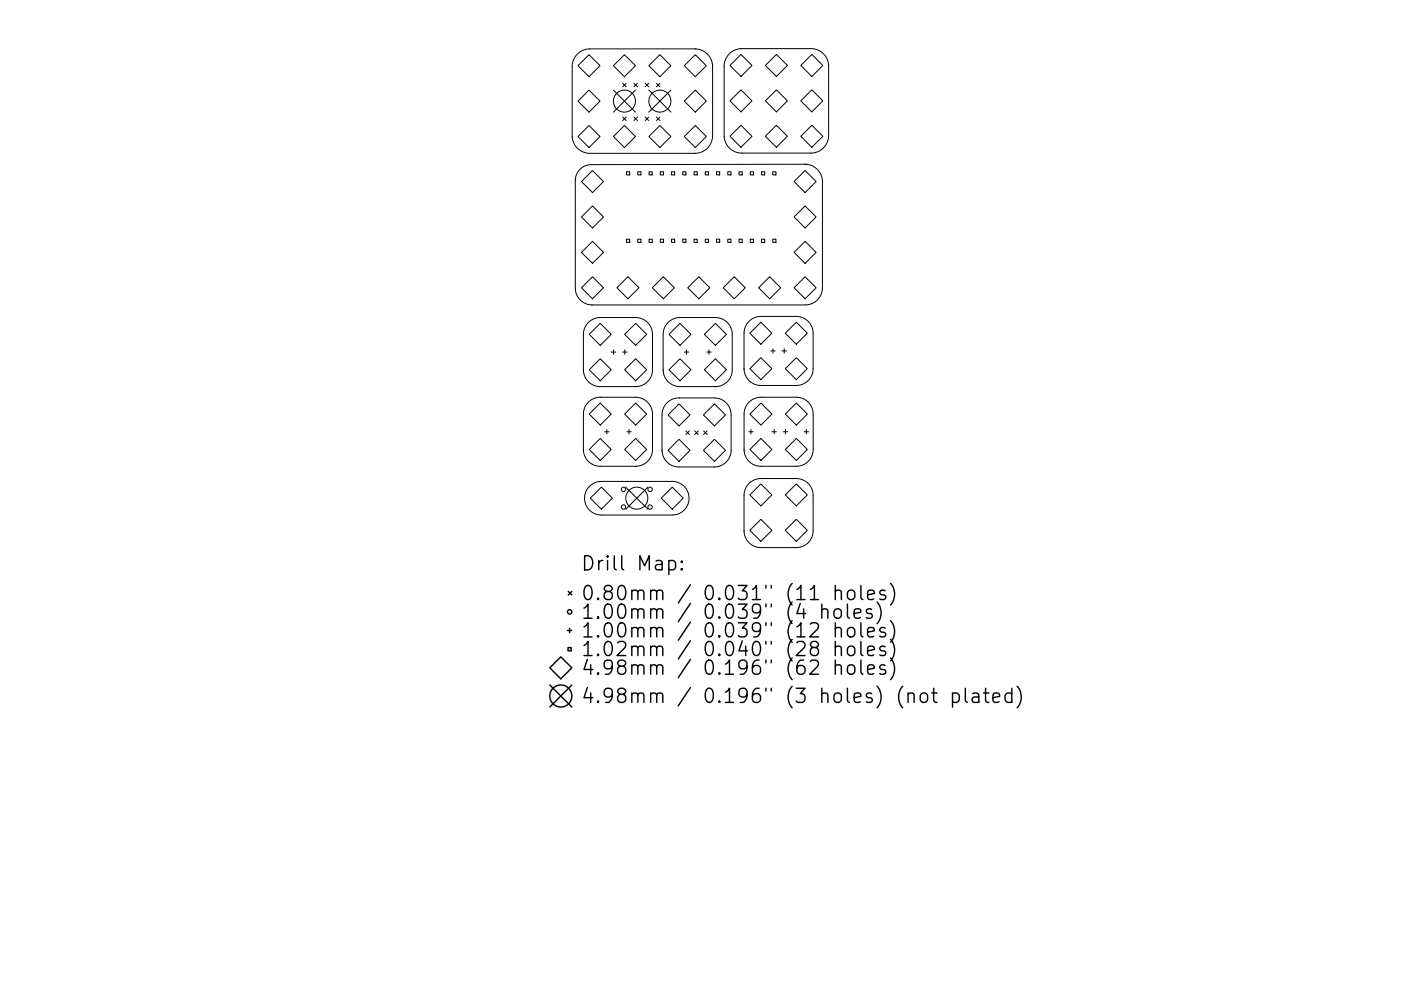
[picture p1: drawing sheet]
<svg xmlns="http://www.w3.org/2000/svg" width="297mm" height="210mm" viewBox="0 0 297 210" stroke-linecap="round" stroke-linejoin="round" font-family="sans-serif">
<defs><g id="words">
<g font-size="4.2">
<text x="123.2" y="121.1">Drill Map:</text>
<text x="123.2" y="127.4">0.80mm / 0.031&quot; (11 holes)</text>
<text x="123.2" y="131.3">1.00mm / 0.039&quot; (4 holes)</text>
<text x="123.2" y="135.3">1.00mm / 0.039&quot; (12 holes)</text>
<text x="123.2" y="139.2">1.02mm / 0.040&quot; (28 holes)</text>
<text x="123.2" y="143.2">4.98mm / 0.196&quot; (62 holes)</text>
<text x="123.2" y="149.2">4.98mm / 0.196&quot; (3 holes) (not plated)</text>
</g>
</g></defs>
<g fill="none" stroke="#000" stroke-width=".21">
<path d="M124.9 11.6l2.3 2.3-2.3 2.4-2.4-2.4zM124.9 19.1l2.3 2.4-2.3 2.3-2.4-2.3zM125 10.4h22.5M125.1 10.4a3.8 3.8 0 0 0-3.8 3.7v15M130.1 13.9l2.3-2.3 2.3 2.3-2.3 2.4zM130.1 19.1l4.6 4.7M132 17.7l.8 .7M132.8 17.7l-.8 .7M134.4 17.7l.8 .7M134.7 19.1l-4.6 4.7M135.2 17.7l-.8 .7M136.8 17.7l.7 .7"/>
<path d="M137.5 17.7l-.7 .7M137.6 19.1l4.6 4.7M139.2 17.7l.7 .7M139.9 11.6l2.3 2.3-2.3 2.4-2.3-2.4zM139.9 17.7l-.7 .7M142.2 19.1l-4.6 4.7M147.3 10.4a3.8 3.8 0 0 1 3.8 3.5M147.4 11.6l2.4 2.3-2.4 2.4-2.3-2.4zM151.1 13.8v15a3.8 3.8 0 0 1-3.8 3.7M154.8 13.9l2.3-2.3 2.3 2.3-2.3 2.3zM157.1 10.3h14.8a3.8 3.8 0 0 1 3.8 3.6M157.3 10.3a3.8 3.8 0 0 0-3.8 3.8v14.9"/>
<path d="M162.3 13.9l2.3-2.3 2.3 2.3-2.3 2.3zM169.8 13.9l2.3-2.3 2.4 2.3-2.4 2.3zM175.7 13.8v14.9a3.8 3.8 0 0 1-3.8 3.8h-14.6a3.8 3.8 0 0 1-3.8-3.6M121.3 29a3.8 3.8 0 0 0 3.8 3.5M122 38.2v22.9a3.6 3.6 0 0 0 3.5 3.6M123.3 38.5l2.3-2.3 2.4 2.3-2.4 2.4zM124.9 26.6l2.3 2.4-2.3 2.3-2.4-2.3zM125 32.5h22.4M130.1 29l2.3-2.4 2.3 2.4-2.3 2.3zM132 24.8l.8 .8M132.8 24.8l-.8 .8M132.8 36.4h.7v.7h-.7z"/>
<path d="M134.4 24.8l.8 .8M135.2 24.8l-.8 .8M135.2 36.4h.7v.7h-.7zM136.8 24.8l.7 .8M137.5 24.8l-.7 .8M137.6 36.4h.7v.7h-.7zM139.2 24.8l.7 .8M139.9 26.6l2.3 2.4-2.3 2.3-2.3-2.3zM139.9 24.8l-.7 .8M140 36.4h.7v.7h-.7zM142.4 36.4h.6v.7h-.6zM144.8 36.4h.6v.7h-.6z"/>
<path d="M145.1 21.5l2.3-2.4 2.4 2.4-2.4 2.3zM147.1 36.4h.7v.7h-.7zM147.4 26.6l2.4 2.4-2.4 2.3-2.3-2.3zM149.5 36.4h.7v.7h-.7zM151.9 36.4h.7v.7h-.7zM154.3 36.4h.7v.7h-.7zM154.8 21.4l2.3-2.3 2.3 2.3-2.3 2.3zM154.8 28.9l2.3-2.3 2.3 2.3-2.3 2.4zM156.7 36.4h.7v.7h-.7zM159.1 36.4h.6v.7h-.6zM161.5 36.4h.6v.7h-.6zM162.3 21.4l2.3-2.3 2.3 2.3-2.3 2.3z"/>
<path d="M162.3 28.9l2.3-2.3 2.3 2.3-2.3 2.4zM163.8 36.4h.7v.7h-.7zM168.4 38.5l2.3-2.3 2.3 2.3-2.3 2.4zM169.8 21.4l2.3-2.3 2.4 2.3-2.4 2.3zM169.8 28.9l2.3-2.3 2.4 2.3-2.4 2.4zM170.6 34.8a3.8 3.8 0 0 1 3.8 3.6M170.9 34.8l-45.5 .1a3.4 3.4 0 0 0-3.4 3.4M174.4 38.4v22.6a3.7 3.7 0 0 1-3.6 3.7M123.3 46l2.3-2.3 2.4 2.3-2.4 2.4zM123.3 53.5l2.3-2.3 2.4 2.3-2.4 2.4zM132.8 50.7h.7v.7h-.7zM135.2 50.7h.7v.7h-.7z"/>
<path d="M137.6 50.7h.7v.7h-.7zM140 50.7h.7v.7h-.7zM142.4 50.7h.6v.7h-.6zM144.8 50.7h.6v.7h-.6zM147.1 50.7h.7v.7h-.7zM149.5 50.7h.7v.7h-.7zM151.9 50.7h.7v.7h-.7zM154.3 50.7h.7v.7h-.7zM155.7 58.7l2.3 2.4-2.3 2.3-2.4-2.3zM156.7 50.7h.7v.7h-.7zM159.1 50.7h.6v.7h-.6zM161.5 50.7h.6v.7h-.6z"/>
<path d="M163.8 50.7h.7v.7h-.7zM168.4 46l2.3-2.3 2.3 2.3-2.3 2.4zM168.4 53.5l2.3-2.3 2.3 2.3-2.3 2.4zM123.3 61.1l2.3-2.4 2.4 2.4-2.4 2.3zM123.7 78.5a3.6 3.6 0 0 0 3.6 3.5h7.6M124.9 70.9l2.4-2.3 2.3 2.3-2.3 2.4zM124.9 78.5l2.4-2.4 2.3 2.4-2.3 2.3zM125.5 64.7h45.3M127.4 67.4h7.4a3.6 3.6 0 0 1 3.5 3.6v7.5a3.6 3.6 0 0 1-3.5 3.5M127.4 67.4a3.6 3.6 0 0 0-3.7 3.5v7.7M129.6 74.7h.9M130.1 74.2v1"/>
<path d="M130.8 61.1l2.3-2.4 2.4 2.4-2.4 2.3zM132 74.7h.9M132.4 78.5l2.4-2.4 2.3 2.4-2.3 2.3zM132.5 74.2v1M134.8 68.6l2.3 2.3-2.3 2.4-2.4-2.4zM138.3 61.1l2.3-2.4 2.4 2.4-2.4 2.3zM140.6 78.5a3.6 3.6 0 0 0 3.6 3.5h7.6M141.8 78.5l2.4-2.4 2.3 2.4-2.3 2.3zM144.2 68.6l2.3 2.3-2.3 2.4-2.4-2.4zM144.3 67.4h7.4a3.6 3.6 0 0 1 3.5 3.6l.1 7.5a3.6 3.6 0 0 1-3.6 3.5M144.4 67.4a3.6 3.6 0 0 0-3.8 3.5v7.7M145.1 74.7h.9"/>
<path d="M145.5 74.2v1M145.8 61.1l2.4-2.4 2.3 2.4-2.3 2.3zM149.3 70.9l2.4-2.3 2.3 2.3-2.3 2.4zM149.3 78.5l2.4-2.4 2.3 2.4-2.3 2.3zM149.8 74.7h1M150.3 74.2v1M157.8 78.2a3.6 3.6 0 0 0 3.5 3.6h7.6M159 70.7l2.3-2.3 2.4 2.3-2.4 2.3zM159 78.2l2.3-2.3 2.4 2.3-2.4 2.4zM160.8 61.1l2.4-2.4 2.3 2.4-2.3 2.3zM161.4 67.1h7.4a3.6 3.6 0 0 1 3.6 3.7v7.4a3.6 3.6 0 0 1-3.6 3.6M161.5 67.1a3.6 3.6 0 0 0-3.7 3.6v7.7"/>
<path d="M163.4 74.5h1M163.9 74v.9M165.8 74.5h.9M166.3 74v.9M166.5 70.7l2.3-2.3 2.4 2.3-2.4 2.3zM166.5 78.2l2.3-2.3 2.4 2.3-2.4 2.4zM168.4 61.1l2.3-2.4 2.3 2.4-2.3 2.3zM123.7 95.4a3.6 3.6 0 0 0 3.6 3.5h7.6M124.9 87.8l2.4-2.3 2.3 2.3-2.3 2.4zM124.9 95.4l2.4-2.4 2.3 2.4-2.3 2.3zM127.4 84.3h7.4a3.6 3.6 0 0 1 3.5 3.6v7.5a3.6 3.6 0 0 1-3.5 3.5M127.4 84.3a3.6 3.6 0 0 0-3.7 3.5v7.8"/>
<path d="M128.2 91.6h.9M128.7 91.1v1M132.4 87.8l2.4-2.3 2.3 2.3-2.3 2.4zM132.9 91.6h.9M133.4 91.1v1M134.8 93l2.3 2.4-2.3 2.3-2.4-2.3zM140.4 95.5a3.6 3.6 0 0 0 3.5 3.6h7.6M141.6 95.5l2.4-2.3 2.3 2.3-2.3 2.4zM144 85.7l2.3 2.3-2.3 2.4-2.4-2.4zM144 84.4h7.4a3.6 3.6 0 0 1 3.6 3.7v7.4a3.6 3.6 0 0 1-3.6 3.6M144.1 84.4a3.6 3.6 0 0 0-3.7 3.6v7.7M145.4 91.4l.8 .8"/>
<path d="M146.2 91.4l-.8 .8M147.3 91.4l.7 .8M148 91.4l-.7 .8M149.2 91.4l.7 .8M149.9 91.4l-.7 .8M151.5 85.7l2.3 2.3-2.3 2.4-2.4-2.4zM151.5 93.2l2.3 2.3-2.3 2.4-2.4-2.4zM157.8 95.4a3.6 3.6 0 0 0 3.5 3.5h7.6M158.7 91.6h1M159 87.8l2.3-2.3 2.4 2.3-2.4 2.4zM159.2 91.1v1M161.3 93l2.4 2.4-2.4 2.3-2.3-2.3z"/>
<path d="M161.4 84.3h7.4a3.6 3.6 0 0 1 3.6 3.6v7.5a3.6 3.6 0 0 1-3.6 3.5M161.5 84.3a3.6 3.6 0 0 0-3.7 3.5v7.8M163.7 91.6h.9M164.1 91.1v1M166.1 91.6h.9M166.5 87.8l2.3-2.3 2.4 2.3-2.4 2.4zM166.5 95.4l2.3-2.4 2.4 2.4-2.4 2.3zM166.5 91.1v1M170.5 91.6h.9M171 91.1v1M125 103.2a3.6 3.6 0 0 1 2.5-1.1h15a3.6 3.6 0 0 1 3.6 3.6 3.6 3.6 0 0 1-3.6 3.6h-15a3.6 3.6 0 0 1-3.3-2.2 3.6 3.6 0 0 1 .8-3.9zM127.5 103.4l2.3 2.3-2.3 2.3-2.3-2.3z"/>
<path d="M132.7 103.4l4.7 4.6M137.4 103.4l-4.7 4.6M140.2 105.7l2.3-2.3 2.4 2.3-2.4 2.3zM157.8 112.6a3.6 3.6 0 0 0 3.5 3.6h7.6M159 105l2.3-2.3 2.4 2.3-2.4 2.3zM159 112.5l2.3-2.3 2.4 2.3-2.4 2.4zM161.4 101.5h7.4a3.6 3.6 0 0 1 3.6 3.7v7.4a3.6 3.6 0 0 1-3.6 3.6M161.5 101.5a3.6 3.6 0 0 0-3.7 3.6v7.7M166.5 105l2.3-2.3 2.4 2.3-2.4 2.3zM166.5 112.5l2.3-2.3 2.4 2.3-2.4 2.4z"/>
<circle cx="132.4" cy="21.5" r="2.34"/>
<circle cx="139.9" cy="21.5" r="2.34"/>
<circle cx="132.2" cy="107.6" r=".47"/>
<circle cx="132.2" cy="103.8" r=".47"/>
<circle cx="135" cy="105.7" r="2.34"/>
<circle cx="137.8" cy="107.6" r=".47"/>
<circle cx="137.8" cy="103.8" r=".47"/>
</g>
<g fill="none" stroke="#000" stroke-width=".3">
<path d="M141.8 119.1l.9-.2 .5 .6v.8l-.2 .5-.3 .1-.9-.1M144.5 119.1l.2 .1-.2 .1-.1-.1 .1-.1v.2M118.9 139.4l2.3 2.3-2.3 2.3-2.3-2.3zM120.3 133.8h.9M120.4 137.4h.7v.7h-.7zM120.5 125.5l.7 .7M120.8 133.3v.9M121.2 125.5l-.7 .7M144.5 120.6l.2 .2-.2 .1-.1-.1 .1-.2v.3M174.2 129.5a.75 .75 0 0 1 1.3 .1v1.6M174.2 128.2v3M177.1 125.5a.74 .74 0 0 1 1.3 .1v1.6"/>
<path d="M177.1 129.3a.81 .81 0 0 1 1.3 .4v.9a.81 .81 0 0 1-.8 .6 .81 .81 0 0 1-.8-.6v-.9zM177.1 133.4a.74 .74 0 0 1 1.3 .2v1.5M177.1 137.4a.74 .74 0 0 1 1.3 .1v1.6M177.1 124.2v3M177.1 132.1v3M177.1 136.1v3M179.7 128.2v2.5l.4 .5M179.8 125.5a.81 .81 0 0 1 .8-.3 .81 .81 0 0 1 .6 .6v.8a.81 .81 0 0 1-.7 .6 .81 .81 0 0 1-.8-.6v-.8zM179.8 133.4a.81 .81 0 0 1 .8-.3 .81 .81 0 0 1 .6 .6v.9a.81 .81 0 0 1-.7 .6 .81 .81 0 0 1-.8-.6v-.9zM180 137.2a.81 .81 0 0 1 1.2 .5v.8a.81 .81 0 0 1-.7 .6 .81 .81 0 0 1-.8-.6v-.8zM181.1 130.2l1.4-.3-.1-.6-.9-.1-.4 .4v1.1l.1 .3 .3 .2 .9-.2M182.5 124.2v2.6l.5 .4"/>
<path d="M182.5 132.1v2.6l.5 .4M182.5 136.1v2.6l.5 .4M184 126.2l1.4-.3-.2-.5-.8-.2-.4 .4v1.2l.1 .3 .3 .1 .8-.1M184 134.1l1.4-.3-.2-.5-.8-.2-.4 .5v1.1l.1 .3 .3 .1 .8-.1M184 138.1l1.4-.3-.2-.6-.8-.1-.4 .4v1.2l.1 .2 .3 .2 .8-.2M184.8 129.3l-.7-.1-.4 .4 .1 .4 1 .3 .2 .3-.2 .4-.3 .2-.8-.2M186 127.7a3.4 3.4 0 0 1 0 4.6M187.7 125.4l-.7-.2-.5 .4 .2 .5 1 .3 .1 .2-.1 .5-.3 .1-.9-.1M187.7 133.3l-.7-.2-.5 .5 .2 .4 1 .3 .1 .3-.1 .4-.3 .1-.9-.1M187.7 137.2l-.7-.1-.5 .4 .2 .4 1 .3 .1 .3-.1 .4-.3 .2-.9-.2M188.8 123.8a3.4 3.4 0 0 1 0 4.6M188.8 131.7a3.4 3.4 0 0 1 0 4.6"/>
<path d="M188.8 135.7a3.4 3.4 0 0 1 0 4.5M188.8 139.6a3.4 3.4 0 0 1 0 4.6M116.6 145.3l4.6 4.7M121.2 145.3l-4.6 4.7M177.1 141.3a.74 .74 0 0 1 1.3 .2v1.5M177.1 140v3M179.8 141.3a.81 .81 0 0 1 .8-.3 .81 .81 0 0 1 .6 .6v.9a.81 .81 0 0 1-.7 .6 .81 .81 0 0 1-.8-.6v-.9zM182.5 140v2.6l.5 .4M184 142l1.4-.2-.2-.6-.8-.2-.4 .5v1.1l.1 .3 .3 .1 .8-.1M187.7 141.2l-.7-.2-.5 .5 .2 .4 1 .3 .1 .3-.1 .4-.3 .1-.9-.1M195.4 147.2a.81 .81 0 0 1 1.3 .4v.9a.81 .81 0 0 1-.8 .6 .81 .81 0 0 1-.8-.6v-.9zM197.5 147h1.2"/>
<path d="M198 146v2.6l.1 .3 .6 .1M202 147.2l.8-.2 .6 .6v.9l-.3 .4-.3 .1-.8-.1M202 147v3M204.7 146v2.6l.4 .4M206.2 147.2l.3-.2 .9 .2 .1 .3v1.5M207.5 147.7l-1 .2a.59 .59 0 0 0-.4 .6 .59 .59 0 0 0 .4 .5l1-.1M208.5 147h1.2M209 146v2.6l.1 .3 .6 .1M210.5 148l1.5-.3-.2-.5-.8-.2-.5 .5v1.1l.2 .3 .3 .1 .8-.1M214.5 147.2l-.8-.2-.6 .6v.9l.3 .4 .3 .1 .8-.1M214.5 146v3M215.7 145.6a3.4 3.4 0 0 1 0 4.6"/>
<circle cx="120.8" cy="129.8" r=".47"/>
<circle cx="118.9" cy="147.7" r="2.34"/>
</g>
<use href="#words"/>
</svg>
